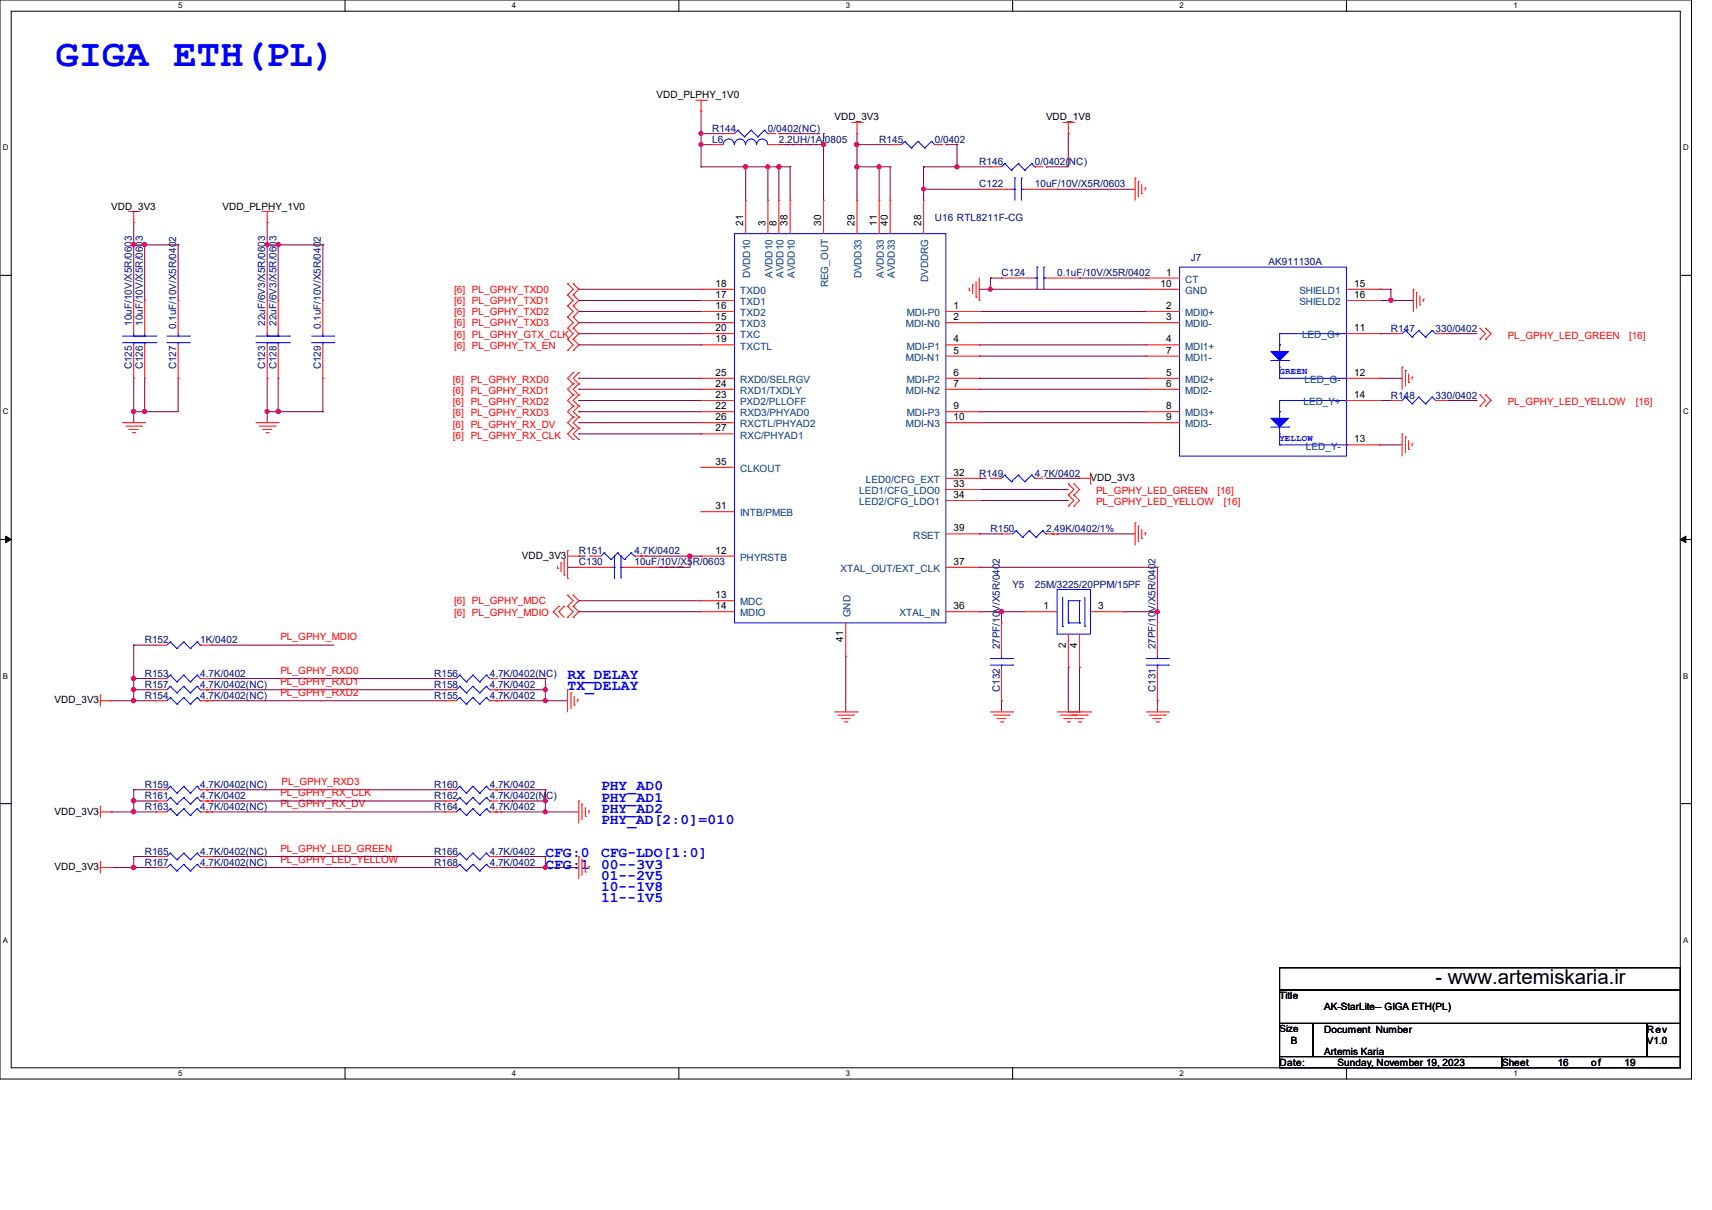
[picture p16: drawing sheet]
<svg xmlns="http://www.w3.org/2000/svg" width="297mm" height="210mm" viewBox="0 0 297 210" stroke-linecap="round" stroke-linejoin="round" font-family="sans-serif">
<defs><g id="words">
<text font-size="6.7" fill="#00f" x="9.7" y="11.4">GIGA ETH(PL)</text>
<text font-size="3.6" x="249" y="170.8">- www.artemiskaria.ir</text>
<g font-size="2.5" fill="#00f">
<text x="98.5" y="119.8">TX_DELAY</text>
<text x="98.5" y="117.9">RX_DELAY</text>
<text x="104.3" y="137.2">PHY_AD0</text>
<text x="104.3" y="143">PHY_AD[2:0]=010</text>
<text x="104.3" y="139.1">PHY_AD1</text>
<text x="104.3" y="141.1">PHY_AD2</text>
<text x="94.6" y="148.8">CFG:0</text>
<text x="104.3" y="148.8">CFG-LDO[1:0]</text>
<text x="94.6" y="150.7">CFG:1</text>
<text x="104.3" y="154.6">10--1V8</text>
<text x="104.3" y="152.7">01--2V5</text>
<text x="104.3" y="150.7">00--3V3</text>
<text x="104.3" y="156.5">11--1V5</text>
</g>
<g font-size="1.7">
<text x="113.9" y="17.1">VDD_PLPHY_1V0</text>
<text x="144.8" y="20.9">VDD_3V3</text>
<text x="181.5" y="20.9">VDD_1V8</text>
<text x="19.3" y="36.4">VDD_3V3</text>
<text x="38.6" y="36.4">VDD_PLPHY_1V0</text>
<text x="128.9" y="39.2" transform="rotate(-90 128.9 39.2)">21</text>
<text x="132.8" y="39.2" transform="rotate(-90 132.8 39.2)">3</text>
<text x="134.7" y="39.2" transform="rotate(-90 134.7 39.2)">8</text>
<text x="136.6" y="39.2" transform="rotate(-90 136.6 39.2)">38</text>
<text x="142.4" y="39.2" transform="rotate(-90 142.4 39.2)">30</text>
<text x="148.2" y="39.2" transform="rotate(-90 148.2 39.2)">29</text>
<text x="152.1" y="39.2" transform="rotate(-90 152.1 39.2)">11</text>
<text x="154" y="39.2" transform="rotate(-90 154 39.2)">40</text>
<text x="159.8" y="39.2" transform="rotate(-90 159.8 39.2)">28</text>
<text x="202.3" y="47.8">1</text>
<text x="124.1" y="49.8">18</text>
<text x="124.1" y="51.7">17</text>
<text x="124.1" y="53.6">16</text>
<text x="165.4" y="53.6">1</text>
<text x="201.3" y="49.8">10</text>
<text x="202.3" y="53.6">2</text>
<text x="234.9" y="49.8">15</text>
<text x="234.9" y="51.7">16</text>
<text x="124.1" y="55.6">15</text>
<text x="124.1" y="59.4">19</text>
<text x="124.1" y="57.5">20</text>
<text x="165.4" y="55.6">2</text>
<text x="165.4" y="59.4">4</text>
<text x="202.3" y="59.4">4</text>
<text x="202.3" y="55.6">3</text>
<text x="234.9" y="57.5">11</text>
<text x="124.1" y="65.2">25</text>
<text x="165.4" y="61.4">5</text>
<text x="165.4" y="65.2">6</text>
<text x="202.3" y="65.2">5</text>
<text x="202.3" y="61.4">7</text>
<text x="234.9" y="65.2">12</text>
<text x="124.1" y="67.1">24</text>
<text x="124.1" y="69.1">23</text>
<text x="124.1" y="71">22</text>
<text x="165.4" y="67.1">7</text>
<text x="165.4" y="71">9</text>
<text x="202.3" y="71">8</text>
<text x="202.3" y="67.1">6</text>
<text x="234.9" y="69.1">14</text>
<text x="124.1" y="72.9">26</text>
<text x="124.1" y="74.9">27</text>
<text x="165.4" y="72.9">10</text>
<text x="202.3" y="72.9">9</text>
<text x="234.9" y="76.8">13</text>
<text x="124.1" y="80.7">35</text>
<text x="165.4" y="82.6">32</text>
<text x="189.2" y="83.5">VDD_3V3</text>
<text x="124.1" y="88.4">31</text>
<text x="165.4" y="84.5">33</text>
<text x="165.4" y="86.4">34</text>
<text x="165.4" y="92.2">39</text>
<text x="90.5" y="97">VDD_3V3</text>
<text x="124.1" y="96.1">12</text>
<text x="165.4" y="98">37</text>
<text x="124.1" y="105.7">14</text>
<text x="124.1" y="103.8">13</text>
<text x="165.4" y="105.7">36</text>
<text x="181.1" y="105.7">1</text>
<text x="190.5" y="105.7">3</text>
<text x="146.3" y="111.4" transform="rotate(-90 146.3 111.4)">41</text>
<text x="184.9" y="112.4" transform="rotate(-90 184.9 112.4)">2</text>
<text x="186.9" y="112.4" transform="rotate(-90 186.9 112.4)">4</text>
<text x="9.5" y="122.1">VDD_3V3</text>
<text x="9.5" y="141.4">VDD_3V3</text>
<text x="9.5" y="151">VDD_3V3</text>
<text x="222" y="173.4">Title</text>
<text x="222" y="179.2">Size</text>
<text x="229.7" y="175.3">AK-StarLite-- GIGA ETH(PL)</text>
<text x="229.7" y="179.2">Document Number</text>
<text x="285.7" y="179.2">Rev</text>
<text x="222" y="185">Date:</text>
<text x="223.9" y="181.1">B</text>
<text x="229.7" y="183.1">Artemis Karia</text>
<text x="232.1" y="185">Sunday, November 19, 2023</text>
<text x="260.6" y="185">Sheet</text>
<text x="270.2" y="185">16</text>
<text x="276.1" y="185">of</text>
<text x="281.8" y="185">19</text>
<text x="285.7" y="181.1">V1.0</text>
</g>
<g font-size="1.7" fill="#000080">
<text x="123.6" y="22.9">R144</text>
<text x="133.2" y="22.9">0/0402(NC)</text>
<text x="123.6" y="24.8">L6</text>
<text x="135.1" y="24.8">2.2UH/1A/0805</text>
<text x="152.5" y="24.8">R145</text>
<text x="162.2" y="24.8">0/0402</text>
<text x="169.9" y="28.7">R146</text>
<text x="179.5" y="28.7">0/0402(NC)</text>
<text x="169.9" y="32.5">C122</text>
<text x="179.5" y="32.5">10uF/10V/X5R/0603</text>
<text x="162.2" y="38.3">U16 RTL8211F-CG</text>
<text x="173.7" y="48">C124</text>
<text x="183.4" y="48">0.1uF/10V/X5R/0402</text>
<text x="206.6" y="45.3">J7</text>
<text x="220.1" y="46">AK911130A</text>
<text x="22.9" y="56.6" transform="rotate(-90 22.9 56.6)">10uF/10V/X5R/0603</text>
<text x="24.8" y="56.6" transform="rotate(-90 24.8 56.6)">10uF/10V/X5R/0603</text>
<text x="30.6" y="57.2" transform="rotate(-90 30.6 57.2)">0.1uF/10V/X5R/0402</text>
<text x="46" y="56.6" transform="rotate(-90 46 56.6)">22uF/6V3/X5R/0603</text>
<text x="48" y="56.6" transform="rotate(-90 48 56.6)">22uF/6V3/X5R/0603</text>
<text x="55.7" y="57.2" transform="rotate(-90 55.7 57.2)">0.1uF/10V/X5R/0402</text>
<text x="241.3" y="57.6">R147</text>
<text x="249" y="57.6">330/0402</text>
<text x="22.9" y="64.1" transform="rotate(-90 22.9 64.1)">C125</text>
<text x="24.8" y="64.1" transform="rotate(-90 24.8 64.1)">C126</text>
<text x="30.6" y="64.1" transform="rotate(-90 30.6 64.1)">C127</text>
<text x="46" y="64.1" transform="rotate(-90 46 64.1)">C123</text>
<text x="48" y="64.1" transform="rotate(-90 48 64.1)">C128</text>
<text x="55.7" y="64.1" transform="rotate(-90 55.7 64.1)">C129</text>
<text x="241.3" y="69.2">R148</text>
<text x="249" y="69.2">330/0402</text>
<text x="169.9" y="82.7">R149</text>
<text x="179.5" y="82.7">4.7K/0402</text>
<text x="171.8" y="92.4">R150</text>
<text x="181.5" y="92.4">2.49K/0402/1%</text>
<text x="100.4" y="98.1">C130</text>
<text x="100.4" y="96.2">R151</text>
<text x="110.1" y="98.1">10uF/10V/X5R/0603</text>
<text x="110.1" y="96.2">4.7K/0402</text>
<text x="175.7" y="102">Y5</text>
<text x="179.5" y="102">25M/3225/20PPM/15PF</text>
<text x="25.1" y="111.7">R152</text>
<text x="34.8" y="111.7">1K/0402</text>
<text x="173.4" y="112.7" transform="rotate(-90 173.4 112.7)">27PF/10V/X5R/0402</text>
<text x="200.4" y="112.7" transform="rotate(-90 200.4 112.7)">27PF/10V/X5R/0402</text>
<text x="25.1" y="119.4">R157</text>
<text x="25.1" y="117.4">R153</text>
<text x="34.8" y="119.4">4.7K/0402(NC)</text>
<text x="34.8" y="117.4">4.7K/0402</text>
<text x="75.3" y="119.4">R158</text>
<text x="75.3" y="117.4">R156</text>
<text x="85" y="119.4">4.7K/0402</text>
<text x="85" y="117.4">4.7K/0402(NC)</text>
<text x="25.1" y="121.3">R154</text>
<text x="34.8" y="121.3">4.7K/0402(NC)</text>
<text x="75.3" y="121.3">R155</text>
<text x="85" y="121.3">4.7K/0402</text>
<text x="173.4" y="120.1" transform="rotate(-90 173.4 120.1)">C132</text>
<text x="200.4" y="120.1" transform="rotate(-90 200.4 120.1)">C131</text>
<text x="25.1" y="136.7">R159</text>
<text x="34.8" y="136.7">4.7K/0402(NC)</text>
<text x="75.3" y="136.7">R160</text>
<text x="85" y="136.7">4.7K/0402</text>
<text x="25.1" y="140.6">R163</text>
<text x="25.1" y="138.7">R161</text>
<text x="34.8" y="140.6">4.7K/0402(NC)</text>
<text x="34.8" y="138.7">4.7K/0402</text>
<text x="75.3" y="140.6">R164</text>
<text x="75.3" y="138.7">R162</text>
<text x="85" y="140.6">4.7K/0402</text>
<text x="85" y="138.7">4.7K/0402(NC)</text>
<text x="25.1" y="148.3">R165</text>
<text x="34.8" y="148.3">4.7K/0402(NC)</text>
<text x="75.3" y="148.3">R166</text>
<text x="85" y="148.3">4.7K/0402</text>
<text x="25.1" y="150.3">R167</text>
<text x="34.8" y="150.3">4.7K/0402(NC)</text>
<text x="75.3" y="150.3">R168</text>
<text x="85" y="150.3">4.7K/0402</text>
</g>
<g font-size="1.7" fill="#f00">
<text x="78.8" y="50.8">[6] PL_GPHY_TXD0</text>
<text x="78.8" y="52.8">[6] PL_GPHY_TXD1</text>
<text x="78.8" y="58.6">[6] PL_GPHY_GTX_CLK</text>
<text x="78.8" y="54.7">[6] PL_GPHY_TXD2</text>
<text x="78.8" y="56.6">[6] PL_GPHY_TXD3</text>
<text x="261.6" y="58.8">PL_GPHY_LED_GREEN</text>
<text x="282.6" y="58.8">[16]</text>
<text x="78.8" y="60.5">[6] PL_GPHY_TX_EN</text>
<text x="78.6" y="70.4">[6] PL_GPHY_RXD2</text>
<text x="78.6" y="68.4">[6] PL_GPHY_RXD1</text>
<text x="78.6" y="66.5">[6] PL_GPHY_RXD0</text>
<text x="261.6" y="70.4">PL_GPHY_LED_YELLOW</text>
<text x="283.8" y="70.4">[16]</text>
<text x="78.6" y="72.3">[6] PL_GPHY_RXD3</text>
<text x="78.6" y="74.2">[6] PL_GPHY_RX_DV</text>
<text x="78.6" y="76.2">[6] PL_GPHY_RX_CLK</text>
<text x="190.2" y="85.8">PL_GPHY_LED_GREEN</text>
<text x="190.2" y="87.7">PL_GPHY_LED_YELLOW</text>
<text x="211.2" y="85.8">[16]</text>
<text x="212.3" y="87.7">[16]</text>
<text x="78.8" y="104.9">[6] PL_GPHY_MDC</text>
<text x="78.8" y="106.8">[6] PL_GPHY_MDIO</text>
<text x="48.6" y="111.2">PL_GPHY_MDIO</text>
<text x="48.6" y="117">PL_GPHY_RXD0</text>
<text x="48.6" y="118.9">PL_GPHY_RXD1</text>
<text x="48.6" y="120.8">PL_GPHY_RXD2</text>
<text x="48.9" y="136.3">PL_GPHY_RXD3</text>
<text x="48.6" y="140.1">PL_GPHY_RX_DV</text>
<text x="48.6" y="138.2">PL_GPHY_RX_CLK</text>
<text x="48.6" y="149.8">PL_GPHY_LED_YELLOW</text>
<text x="48.6" y="147.9">PL_GPHY_LED_GREEN</text>
</g>
<g font-size="1.7" fill="#004080">
<text x="128.4" y="51">TXD0</text>
<text x="128.4" y="53">TXD1</text>
<text x="130.2" y="48.3" transform="rotate(-90 130.2 48.3)">DVDD10</text>
<text x="134" y="48.2" transform="rotate(-90 134 48.2)">AVDD10</text>
<text x="135.9" y="48.2" transform="rotate(-90 135.9 48.2)">AVDD10</text>
<text x="137.9" y="48.2" transform="rotate(-90 137.9 48.2)">AVDD10</text>
<text x="143.7" y="49.9" transform="rotate(-90 143.7 49.9)">REG_OUT</text>
<text x="149.5" y="48.3" transform="rotate(-90 149.5 48.3)">DVDD33</text>
<text x="153.3" y="48.2" transform="rotate(-90 153.3 48.2)">AVDD33</text>
<text x="155.2" y="48.2" transform="rotate(-90 155.2 48.2)">AVDD33</text>
<text x="161" y="48.9" transform="rotate(-90 161 48.9)">DVDDRG</text>
<text x="205.6" y="49.1">CT</text>
<text x="205.6" y="51">GND</text>
<text x="225.4" y="51">SHIELD1</text>
<text x="225.4" y="53">SHIELD2</text>
<text x="128.4" y="54.9">TXD2</text>
<text x="128.4" y="56.8">TXD3</text>
<text x="128.4" y="58.7">TXC</text>
<text x="157.2" y="56.8">MDI-N0</text>
<text x="157.3" y="54.9">MDI-P0</text>
<text x="205.6" y="56.8">MDI0-</text>
<text x="205.6" y="54.9">MDI0+</text>
<text x="225.9" y="58.7">LED_G+</text>
<text x="128.4" y="60.7">TXCTL</text>
<text x="157.2" y="62.6">MDI-N1</text>
<text x="157.3" y="60.7">MDI-P1</text>
<text x="205.6" y="60.7">MDI1+</text>
<text x="205.6" y="62.6">MDI1-</text>
<text x="128.4" y="66.5">RXD0/SELRGV</text>
<text x="128.4" y="68.4">RXD1/TXDLY</text>
<text x="128.4" y="70.3">PXD2/PLLOFF</text>
<text x="157.2" y="68.4">MDI-N2</text>
<text x="157.3" y="66.5">MDI-P2</text>
<text x="205.6" y="68.4">MDI2-</text>
<text x="205.6" y="66.5">MDI2+</text>
<text x="226.1" y="70.3">LED_Y+</text>
<text x="226.3" y="66.5">LED_G-</text>
<text x="128.4" y="72.3">RXD3/PHYAD0</text>
<text x="128.4" y="74.2">RXCTL/PHYAD2</text>
<text x="128.4" y="76.1">RXC/PHYAD1</text>
<text x="157.2" y="74.2">MDI-N3</text>
<text x="157.3" y="72.3">MDI-P3</text>
<text x="205.6" y="74.2">MDI3-</text>
<text x="205.6" y="72.3">MDI3+</text>
<text x="128.4" y="81.9">CLKOUT</text>
<text x="150.2" y="83.8">LED0/CFG_EXT</text>
<text x="226.6" y="78">LED_Y-</text>
<text x="128.4" y="89.6">INTB/PMEB</text>
<text x="149.1" y="85.8">LED1/CFG_LDO0</text>
<text x="149.1" y="87.7">LED2/CFG_LDO1</text>
<text x="158.4" y="93.5">RSET</text>
<text x="128.4" y="97.3">PHYRSTB</text>
<text x="145.8" y="99.3">XTAL_OUT/EXT_CLK</text>
<text x="128.4" y="107">MDIO</text>
<text x="128.4" y="105.1">MDC</text>
<text x="147.5" y="107.1" transform="rotate(-90 147.5 107.1)">GND</text>
<text x="156.1" y="107">XTAL_IN</text>
</g>
<g font-size="1.6" fill="#00f">
<text x="222" y="65">GREEN</text>
<text x="222" y="76.6">YELLOW</text>
</g>
<g font-size="1.4">
<text x="30.9" y="1.4">5</text>
<text x="88.8" y="1.4">4</text>
<text x="146.7" y="1.4">3</text>
<text x="204.6" y="1.4">2</text>
<text x="262.6" y="1.4">1</text>
<text x=".5" y="26.1">D</text>
<text x="292" y="26.1">D</text>
<text x=".5" y="71.9">C</text>
<text x="292" y="71.9">C</text>
<text x=".5" y="117.8">B</text>
<text x="292" y="117.8">B</text>
<text x=".5" y="163.6">A</text>
<text x="292" y="163.6">A</text>
<text x="30.9" y="186.8">5</text>
<text x="88.8" y="186.8">4</text>
<text x="146.7" y="186.8">3</text>
<text x="204.6" y="186.8">2</text>
<text x="262.6" y="186.8">1</text>
</g>
</g></defs>
<path d="M0 0h293.5v187.3h-293.5zM1.9 1.9h289.6v183.4h-289.6z" fill="none" stroke="#000" stroke-width=".17"/>
<g fill="#fff">
<path d="M30.9 .2h.8v1.5h-.8z"/>
<path d="M30.9 185.5h.8v1.6h-.8z"/>
</g>
<path d="M59.9 0v1.9M59.9 185.3v2" fill="none" stroke="#000" stroke-width=".17"/>
<g fill="#fff">
<path d="M88.8 .2h.8v1.5h-.8z"/>
<path d="M88.8 185.5h.8v1.6h-.8z"/>
</g>
<path d="M117.8 0v1.9M117.8 185.3v2" fill="none" stroke="#000" stroke-width=".17"/>
<g fill="#fff">
<path d="M146.7 .2h.8v1.5h-.8z"/>
<path d="M146.7 185.5h.8v1.6h-.8z"/>
</g>
<path d="M175.7 0v1.9M175.7 185.3v2" fill="none" stroke="#000" stroke-width=".17"/>
<g fill="#fff">
<path d="M204.6 .2h.8v1.5h-.8z"/>
<path d="M204.6 185.5h.8v1.6h-.8z"/>
</g>
<path d="M233.6 0v1.9M233.6 185.3v2" fill="none" stroke="#000" stroke-width=".17"/>
<g fill="#fff">
<path d="M262.6 .2h.7v1.5h-.7z"/>
<path d="M262.6 185.5h.7v1.6h-.7z"/>
<path d="M.5 24.8h1v1.6h-1z"/>
<path d="M292 24.8h1v1.6h-1z"/>
<path d="M.5 70.7h1v1.5h-1z"/>
<path d="M292 70.7h1v1.5h-1z"/>
</g>
<path d="M0 47.8h1.9M291.5 47.8h2" fill="none" stroke="#000" stroke-width=".17"/>
<g fill="#fff">
<path d="M.5 116.5h.9v1.6h-.9z"/>
<path d="M292 116.5h.9v1.6h-.9z"/>
</g>
<path d="M0 93.6h1.9M291.5 93.6h2" fill="none" stroke="#000" stroke-width=".17"/>
<path d="M1 93l.9 .6-.9 .6zM291.5 93.6l1-.6v1.2z" fill="#000" stroke="#000" stroke-width=".17"/>
<g fill="#fff">
<path d="M.5 162.4h.9v1.5h-.9z"/>
<path d="M292 162.4h.9v1.5h-.9z"/>
</g>
<path d="M0 139.5h1.9M291.5 139.5h2M222 168h69.5v3.8h-69.5zM222 171.8h69.5v5.8h-69.5zM222 177.6h5.8v5.8h-5.8zM227.8 177.6h57.9v5.8h-57.9zM285.7 177.6h5.8v5.8h-5.8zM222 183.4h38.6v1.9h-38.6zM260.6 183.4h30.9v1.9h-30.9z" fill="none" stroke="#000" stroke-width=".17"/>
<g fill="none" stroke="#800040" stroke-width=".17">
<path d="M121.6 19.3h.1M121.6 19.3v9.7M23.2 38.6h.1M23.2 38.6v13.6M46.4 38.6h.1M46.4 38.6v13.6M121.6 29h.1M121.6 25.1h.1M121.6 23.2h.1M121.6 29h15.5M121.6 25.1h2M121.6 23.2h3.9"/>
<path d="M129.4 29h.1M129.4 29v5.8M133.2 29h.1M133.2 29v5.8M135.1 29h.1M135.1 25.1h.1M135.1 23.2h.1M135.1 25.1h7.8M135.1 23.2h7.2M135.1 29v5.8M137.1 29h.1M137.1 29v5.8"/>
<path d="M142.9 25.1h.1M142.9 23.2h.1M142.9 23.2v11.6M148.7 29h.1M148.7 23.2h.1M148.7 25.1h.1M148.7 29h5.7M148.7 23.2v11.6M148.7 25.1h5.7M152.5 29h.1M152.5 29v5.8M154.4 29h.1"/>
<path d="M154.4 29v5.8M160.2 29h.1M160.2 32.9h.1M160.2 29h11.6M160.2 29v5.8M160.2 32.9h9.7M164.1 25.1h.1M164.1 25.1h1.9M166 25.1h.1M166 29h.1M166 25.1v3.9M181.5 29h.1"/>
<path d="M183.4 32.9h.1M183.4 32.9h13.5M185.3 23.2h.1M185.3 23.2v5.8h-3.8M23.2 42.5h.1M23.2 42.5h7.7M25.1 42.5h.1M25.1 42.5v9.7M30.9 42.5h.1M30.9 42.5v9.7M46.4 42.5h.1M46.4 42.5h9.6"/>
<path d="M48.3 42.5h.1M48.3 42.5v9.7M56 42.5h.1M56 42.5v9.7M100.4 57.9h.1M100.4 52.2h.1M100.4 50.2h.1M100.4 56h.1M100.4 54.1h.1M100.4 59.9h.1M100.4 57.9h21.2M100.4 52.2h21.2"/>
<path d="M100.4 50.2h21.2M100.4 59.9h21.2M100.4 56h21.2M100.4 54.1h21.2M169.9 59.9h.1M169.9 56h.1M169.9 54.1h.1M169.9 50.2h.1M169.9 50.2h28.9M169.9 59.9h28.9M169.9 56h28.9M169.9 54.1h28.9"/>
<path d="M171.8 48.3h.1M171.8 50.2h.1M171.8 48.3v1.9M171.8 48.3h1.9M187.3 48.3h.1M187.3 48.3h11.5M239.4 57.9h.1M239.4 50.2h.1M239.4 52.2h.1M239.4 57.9h1.9M239.4 52.2h5.8M239.4 50.2h1.9"/>
<path d="M241.3 52.2h.1M241.3 50.2h.1M241.3 50.2v2M251 57.9h.1M251 57.9h5.3M23.2 71.5h.1M23.2 65.7h.1M23.2 65.7v7.7M25.1 65.7h.1M25.1 71.5h.1M25.1 65.7v5.8M30.9 65.7h.1"/>
<path d="M30.9 65.7v5.8h-7.7M46.4 71.5h.1M46.4 65.7h.1M46.4 71.5h9.6M46.4 65.7v7.7M48.3 65.7h.1M48.3 65.7v5.8M56 71.5h.1M56 65.7h.1M56 65.7v5.8M100.4 65.7h.1M100.4 69.5h.1"/>
<path d="M100.4 67.6h.1M100.4 75.3h.1M100.4 71.5h.1M100.4 73.4h.1M100.4 65.7h21.2M100.4 69.5h21.2M100.4 67.6h21.2M100.4 73.4h21.2M100.4 71.5h21.2M100.4 75.3h21.2M169.9 61.8h.1M169.9 65.7h.1"/>
<path d="M169.9 67.6h.1M169.9 73.4h.1M169.9 71.5h.1M169.9 65.7h28.9M169.9 61.8h28.9M169.9 67.6h28.9M169.9 73.4h28.9M169.9 71.5h28.9M239.4 65.7h.1M239.4 77.2h.1M239.4 69.5h.1M239.4 65.7h3.8"/>
<path d="M239.4 77.2h3.8M239.4 69.5h1.9M251 69.5h.1M251 69.5h5.3M98.5 98.5h.1M98.5 98.5h1.9M100.4 96.5h.1M100.4 96.5h1.3M112 96.5h.1M112 96.5h9.6M113.9 98.5h.1M119.7 96.5h.1"/>
<path d="M119.7 96.5v2h-5.8M169.9 92.7h.1M169.9 98.5h.1M169.9 86.9h.1M169.9 85h.1M169.9 83h.1M169.9 92.7h3.8M169.9 98.5h30.9M169.9 86.9h15.4M169.9 85h15.4M169.9 83h1.2M181.5 83h.1"/>
<path d="M181.5 83h5.9M183.4 92.7h.1M183.4 92.7h13.5M200.8 98.5h.1M200.8 98.5v9.6M23.2 112h.1M23.2 117.8h.1M23.2 119.7h.1M23.2 112v9.6M23.2 112h3.9M23.2 117.8h3.9M23.2 119.7h3.9"/>
<path d="M36.7 112h.1M36.7 117.8h.1M36.7 119.7h.1M36.7 112h21.2M36.7 117.8h40.5M36.7 119.7h40.5M86.9 117.8h.1M86.9 119.7h.1M86.9 117.8h7.7M86.9 119.7h7.7M94.6 117.8h.1M94.6 119.7h.1"/>
<path d="M94.6 117.8v3.8M100.4 106.2h.1M100.4 104.3h.1M100.4 106.2h21.2M100.4 104.3h21.2M146.7 113.9h.1M146.7 113.9v9.7M169.9 106.2h.1M169.9 106.2h7.7M173.7 106.2h.1M173.7 106.2v1.9M185.3 115.8h.1"/>
<path d="M185.3 115.8v7.8M187.3 115.8h.1M187.3 115.8v7.8M195 106.2h.1M195 106.2h5.8M200.8 106.2h.1M19.3 121.6h.1M19.3 121.6h7.8M23.2 121.6h.1M23.2 139h.1M23.2 137.1h.1M23.2 137.1v3.8"/>
<path d="M23.2 137.1h3.9M23.2 139h3.9M36.7 121.6h.1M36.7 137.1h.1M36.7 139h.1M36.7 121.6h40.5M36.7 137.1h40.5M36.7 139h40.5M86.9 121.6h.1M86.9 139h.1M86.9 137.1h.1M86.9 139h7.7"/>
<path d="M86.9 121.6h11.6M86.9 137.1h7.7M94.6 121.6h.1M94.6 137.1h.1M94.6 139h.1M94.6 137.1v3.8M173.7 121.6h.1M173.7 121.6v2M200.8 121.6h.1M200.8 121.6v2M19.3 150.6h.1M19.3 140.9h.1"/>
<path d="M19.3 150.6h7.8M19.3 140.9h7.8M23.2 148.7h.1M23.2 150.6h.1M23.2 140.9h.1M23.2 148.7h3.9M23.2 148.7v1.9M36.7 150.6h.1M36.7 148.7h.1M36.7 140.9h.1M36.7 150.6h40.5M36.7 148.7h40.5"/>
<path d="M36.7 140.9h40.5M86.9 150.6h.1M86.9 148.7h.1M86.9 140.9h.1M86.9 150.6h7.7M86.9 148.7h7.7M86.9 140.9h13.5M94.6 150.6h5.8M94.6 148.7h.1M94.6 150.6h.1M94.6 140.9h.1M94.6 148.7v1.9"/>
</g>
<g fill="#f0f" stroke="#f0f" stroke-width=".17">
<circle cx="241.3" cy="52.1" r=".38"/>
<circle cx="23.2" cy="150.6" r=".38"/>
<circle cx="94.6" cy="150.6" r=".36"/>
<circle cx="94.6" cy="119.7" r=".36"/>
<circle cx="94.6" cy="140.9" r=".36"/>
<circle cx="94.6" cy="121.6" r=".36"/>
<circle cx="23.2" cy="119.7" r=".38"/>
<circle cx="23.2" cy="117.8" r=".38"/>
<circle cx="23.2" cy="121.6" r=".38"/>
<circle cx="23.2" cy="140.9" r=".38"/>
<circle cx="94.6" cy="139" r=".36"/>
<circle cx="23.2" cy="139" r=".38"/>
<circle cx="142.9" cy="25.1" r=".36"/>
<circle cx="135.1" cy="29" r=".38"/>
<circle cx="133.2" cy="29" r=".36"/>
<circle cx="129.3" cy="29" r=".38"/>
<circle cx="152.5" cy="29" r=".36"/>
<circle cx="173.7" cy="106.2" r=".38"/>
<circle cx="200.8" cy="106.2" r=".36"/>
<circle cx="121.6" cy="25.1" r=".36"/>
<circle cx="121.6" cy="23.2" r=".36"/>
<circle cx="148.6" cy="29" r=".38"/>
<circle cx="148.6" cy="25.1" r=".38"/>
<circle cx="166" cy="29" r=".36"/>
<circle cx="160.2" cy="32.8" r=".36"/>
<circle cx="171.8" cy="50.2" r=".36"/>
<circle cx="25.1" cy="71.4" r=".36"/>
<circle cx="25.1" cy="42.5" r=".36"/>
<circle cx="46.3" cy="71.4" r=".36"/>
<circle cx="46.3" cy="42.5" r=".36"/>
<circle cx="48.3" cy="71.4" r=".38"/>
<circle cx="48.3" cy="42.5" r=".38"/>
<circle cx="23.2" cy="71.4" r=".38"/>
<circle cx="23.2" cy="42.5" r=".38"/>
<circle cx="119.7" cy="96.5" r=".38"/>
</g>
<g fill="none" stroke="#f00" stroke-width=".17">
<path d="M120.6 17.4h2M121.6 19.3h.1M121.6 17.4v1.9M122.6 17.4h.1M22.2 36.7h1.9M23.2 38.6h.1M23.2 36.7v1.9M24.1 36.7h.1M45.4 36.7h1.9M46.4 38.6h.1M46.4 36.7v1.9M47.3 36.7h.1"/>
<path d="M123.6 25.1h1.9M123.6 25.1h.1M125.5 23.2h1.9M125.5 23.2h.1M129.4 34.8h.1M129.4 34.8v5.8M133.2 34.8h.1M133.2 23.2h1.5M133.2 25.1h1.9M133.2 34.8v5.8M135.1 25.1h.1M135.1 34.8h.1"/>
<path d="M135.1 23.2h.1M135.1 34.8v5.8M137.1 34.8h.1M137.1 34.8v5.8M142.9 34.8h.1M142.9 34.8v5.8M147.7 21.3h1.9M148.7 23.2h.1M148.7 34.8h.1M148.7 21.3v1.9M148.7 34.8v5.8M149.6 21.3h.1"/>
<path d="M152.5 34.8h.1M152.5 34.8v5.8M154.4 25.1h2M154.4 25.1h.1M154.4 34.8h.1M154.4 34.8v5.8M160.2 34.8h.1M160.2 34.8v5.8M162.2 25.1h1.4M164.1 25.1h.1M169.9 32.9h.1M169.9 32.9h5.8"/>
<path d="M171.8 29h1.9M171.8 29h.1M177.6 32.9h5.8M179.5 29h1.5M181.5 29h.1M183.4 32.9h.1M184.4 21.3h1.9M185.3 23.2h.1M185.3 21.3v1.9M186.3 21.3h.1M196.9 30.9h.1M196.9 30.9v3.9"/>
<path d="M197.5 31.5h.1M197.5 31.5v2.7M198.1 33.6h.1M198.1 32v1.6M198.7 32.6h.1M198.7 32.6v.4M23.2 52.2h.1M23.2 52.2v5.7M23.2 59.9v5.8M25.1 52.2h.1M25.1 52.2v5.7M25.1 59.9v5.8"/>
<path d="M30.9 52.2h.1M30.9 52.2v5.7M30.9 59.9v5.8M46.4 52.2h.1M46.4 52.2v5.7M46.4 59.9v5.8M48.3 52.2h.1M48.3 52.2v5.7M48.3 59.9v5.8M56 52.2h.1M56 52.2v5.7M56 59.9v5.8"/>
<path d="M98.5 51.2h.1M98.5 49.2h.1M98.5 58.9h.1M98.5 57h.1M98.5 55h.1M98.5 53.1h.1M98.5 49.2l.9 1-.9 1M98.5 57l.9 .9-.9 1M98.5 53.1l.9 1-.9 .9M98.5 51.2l.9 1-.9 .9M98.5 58.9l.9 1-.9 .9M98.5 55l.9 1-.9 1"/>
<path d="M99.4 49.2h.1M99.4 51.2h.1M99.4 57h.1M99.4 58.9h.1M99.4 53.1h.1M99.4 55h.1M99.4 49.2l1 1-1 1M99.4 57l1 .9-1 1M99.4 53.1l1 1-1 .9M99.4 51.2l1 1-1 .9M99.4 58.9l1 1-1 .9M99.4 55l1 1-1 1"/>
<path d="M121.6 50.2h.1M121.6 52.2h.1M121.6 54.1h.1M121.6 56h.1M121.6 59.9h.1M121.6 57.9h.1M121.6 59.9h5.8M121.6 56h5.8M121.6 54.1h5.8M121.6 50.2h5.8M121.6 57.9h5.8M121.6 52.2h5.8"/>
<path d="M164.1 59.9h5.8M164.1 56h5.8M164.1 54.1h5.8M168.1 50.4h.1M168.1 50v.4M168.7 49.4h.1M168.7 49.4v1.6M169.3 51.6h.1M169.3 48.9v2.7M169.9 52.2h.1M169.9 54.1h.1M169.9 56h.1"/>
<path d="M169.9 59.9h.1M169.9 48.3v3.9M173.7 48.3h.1M173.7 48.3h5.8M181.5 48.3h5.8M187.3 48.3h.1M198.8 48.3h.1M198.8 59.9h.1M198.8 56h.1M198.8 54.1h.1M198.8 50.2h.1M198.8 48.3h5.8"/>
<path d="M198.8 59.9h5.8M198.8 56h5.8M198.8 54.1h5.8M198.8 50.2h5.8M233.6 50.2h5.8M233.6 57.9h5.8M233.6 52.2h5.8M239.4 57.9h.1M239.4 50.2h.1M239.4 52.2h.1M241.3 57.9h.1M241.3 57.9h1.9"/>
<path d="M245.2 50.2h.1M245.2 50.2v3.9M245.7 50.8h.1M245.7 50.8v2.7M246.3 52.9h.1M246.3 51.4v1.5M246.9 51.9h.1M246.9 51.9v.4M249 57.9h2M251 57.9h.1M256.8 57h.1M256.8 58.9h.1"/>
<path d="M256.8 57l.9 .9-.9 1M257.7 57h.1M257.7 58.9h.1M257.7 57l1 .9-1 1M21.3 73.4h3.8M21.8 74h2.8M22.4 74.5h.1M22.4 74.5h1.6M23 75.1h.4M23.2 65.7h.1M23.4 75.1h.1M24.6 74h.1"/>
<path d="M25.1 73.4h.1M25.1 65.7h.1M30.9 65.7h.1M44.4 73.4h3.9M45 74h2.7M45.6 74.5h.1M45.6 74.5h1.5M46.1 75.1h.4M46.4 65.7h.1M46.5 75.1h.1M47.7 74h.1M48.3 73.4h.1"/>
<path d="M48.3 65.7h.1M56 65.7h.1M98.5 60.8h.1M99.4 68.5h.1M99.4 70.5h.1M99.4 60.8h.1M99.4 66.6h.1M99.4 72.4h.1M99.4 74.3h.1M99.4 76.3h.1M99.4 64.7h.1M99.4 68.5l-.9 1 .9 1"/>
<path d="M99.4 66.6l-.9 1 .9 .9M99.4 70.5l-.9 1 .9 .9M99.4 72.4l-.9 1 .9 .9M99.4 74.3l-.9 1 .9 1M99.4 64.7l-.9 1 .9 .9M100.4 68.5h.1M100.4 70.5h.1M100.4 66.6h.1M100.4 72.4h.1M100.4 74.3h.1M100.4 76.3h.1M100.4 64.7h.1"/>
<path d="M100.4 68.5l-1 1 1 1M100.4 66.6l-1 1 1 .9M100.4 70.5l-1 1 1 .9M100.4 72.4l-1 1 1 .9M100.4 74.3l-1 1 1 1M100.4 64.7l-1 1 1 .9M121.6 65.7h.1M121.6 67.6h.1M121.6 69.5h.1M121.6 71.5h.1M121.6 73.4h.1M121.6 75.3h.1"/>
<path d="M121.6 73.4h5.8M121.6 71.5h5.8M121.6 67.6h5.8M121.6 65.7h5.8M121.6 69.5h5.8M121.6 75.3h5.8M164.1 73.4h5.8M164.1 71.5h5.8M164.1 67.6h5.8M164.1 65.7h5.8M164.1 61.8h5.8M169.9 61.8h.1"/>
<path d="M169.9 65.7h.1M169.9 67.6h.1M169.9 71.5h.1M169.9 73.4h.1M198.8 73.4h.1M198.8 71.5h.1M198.8 67.6h.1M198.8 65.7h.1M198.8 61.8h.1M198.8 73.4h5.8M198.8 71.5h5.8M198.8 67.6h5.8"/>
<path d="M198.8 65.7h5.8M198.8 61.8h5.8M233.6 65.7h5.8M233.6 69.5h5.8M233.6 77.2h5.8M239.4 65.7h.1M239.4 69.5h.1M239.4 77.2h.1M241.3 69.5h.1M241.3 69.5h1.9M243.2 63.7h.1M243.2 75.3h.1"/>
<path d="M243.2 63.7v3.9M243.2 75.3v3.9M243.8 64.3h.1M243.8 75.9h.1M243.8 64.3v2.7M243.8 75.9v2.7M244.4 66.4h.1M244.4 78h.1M244.4 64.9v1.5M244.4 76.5v1.5M245 65.4h.1M245 77h.1"/>
<path d="M245 65.4v.4M245 77v.4M249 69.5h2M251 69.5h.1M256.8 68.5h.1M256.8 70.5h.1M256.8 68.5l.9 1-.9 1M257.7 68.5h.1M257.7 70.5h.1M257.7 68.5l1 1-1 1M96.7 98.7h.1M96.7 98.3v.4"/>
<path d="M97.3 97.7h.1M97.3 97.7v1.5M97.9 99.8h.1M97.9 97.1v2.7M98.5 95.6h.1M98.5 95.6v4.8M98.5 96.5h1.9M100.4 96.5h.1M100.4 98.5h.1M100.4 98.5h5.8M102.3 96.5h2M102.3 96.5h.1"/>
<path d="M108.1 98.5h5.8M110.1 96.5h1.9M112 96.5h.1M113.9 98.5h.1M121.6 88.8h.1M121.6 96.5h.1M121.6 81.1h.1M121.6 96.5h5.8M121.6 88.8h5.8M121.6 81.1h5.8M164.1 83h5.8M164.1 98.5h5.8"/>
<path d="M164.1 85h5.8M164.1 86.9h5.8M164.1 92.7h5.8M169.9 98.5h.1M169.9 83h.1M169.9 85h.1M169.9 86.9h.1M169.9 92.7h.1M171.8 83h1.9M171.8 83h.1M173.7 92.7h2M173.7 92.7h.1"/>
<path d="M179.5 83h1.5M181.5 92.7h1.9M181.5 83h.1M183.4 92.7h.1M185.3 84h.1M185.3 85.9h.1M185.3 87.8h.1M185.3 84l1 1-1 .9M185.3 85.9l1 1-1 .9M186.3 84h.1M186.3 85.9h.1M186.3 87.8h.1"/>
<path d="M186.3 84l1 1-1 .9M186.3 85.9l1 1-1 .9M187.3 83h.1M187.3 83h1.9M189.2 84h.1M189.2 82v2M196.9 90.8h.1M196.9 90.8v3.8M197.5 91.3h.1M197.5 91.3v2.7M198.1 93.4h.1M198.1 91.9v1.5"/>
<path d="M198.7 92.5h.1M198.7 92.5v.4M27.1 119.7h1.9M27.1 119.7h.1M27.1 117.8h1.9M27.1 117.8h.1M27.1 112h1.9M27.1 112h.1M34.8 119.7h1.9M34.8 117.8h1.9M34.8 112h1.9M36.7 119.7h.1"/>
<path d="M36.7 117.8h.1M36.7 112h.1M77.2 119.7h2M77.2 119.7h.1M77.2 117.8h2M77.2 117.8h.1M85 119.7h1.9M85 117.8h1.4M86.9 119.7h.1M86.9 117.8h.1M96 106.2h.1M96 106.2l.9 .9"/>
<path d="M96.9 106.2h.1M96.9 105.2h.1M96.9 106.2l1 .9M96.9 105.2l-.9 1M97.9 105.2h.1M97.9 105.2l-1 1M98.5 119.7h.1M98.5 100.4h.1M98.5 105.2h.1M98.5 103.3h.1M98.5 107.1h.1M98.5 119.7v3.9"/>
<path d="M98.5 103.3l.9 1-.9 .9M98.5 105.2l.9 1-.9 .9M99.4 103.3h.1M99.4 105.2h.1M99.4 107.1h.1M99.4 103.3l1 1-1 .9M99.4 105.2l1 1-1 .9M121.6 106.2h.1M121.6 104.3h.1M121.6 106.2h5.8M121.6 104.3h5.8M146.7 113.9h.1"/>
<path d="M146.7 108.1v5.8M164.1 106.2h5.8M169.9 106.2h.1M173.7 108.1h.1M173.7 108.1v5.8M173.7 115.8v5.8M177.6 106.2h.1M177.6 106.2h5.8M185.3 115.8h.1M185.3 110.1v5.7M187.3 115.8h.1M187.3 110.1v5.7"/>
<path d="M189.2 106.2h5.8M195 106.2h.1M200.8 108.1h.1M200.8 108.1v5.8M200.8 115.8v5.8M17.4 120.6h.1M17.4 140h.1M17.4 120.6v2M17.4 140v1.9M17.4 121.6h1.9M19.3 121.6h.1M27.1 121.6h1.9"/>
<path d="M27.1 121.6h.1M27.1 139h1.9M27.1 139h.1M27.1 137.1h1.9M27.1 137.1h.1M34.8 121.6h1.9M34.8 139h1.9M34.8 137.1h1.9M36.7 121.6h.1M36.7 139h.1M36.7 137.1h.1M77.2 121.6h2"/>
<path d="M77.2 121.6h.1M77.2 137.1h2M77.2 137.1h.1M77.2 139h2M77.2 139h.1M85 121.6h1.9M85 137.1h1.9M85 139h1.4M86.9 121.6h.1M86.9 137.1h.1M86.9 139h.1M99.1 120.3h.1"/>
<path d="M99.1 120.3v2.7M99.6 122.4h.1M99.6 120.9v1.5M100.2 121.5h.1M100.2 121.5v.3M100.4 139h.1M100.4 139v3.9M101 139.6h.1M101 139.6v2.7M144.8 123.6h3.9M145.4 124.1h2.7M146 124.7h.1"/>
<path d="M146 124.7h1.5M146.5 125.3h.4M146.9 125.3h.1M148.1 124.1h.1M148.7 123.6h.1M171.8 123.6h3.9M172.4 124.1h2.7M173 124.7h.1M173 124.7h1.5M173.6 125.3h.3M173.7 121.6h.1M173.9 125.3h.1"/>
<path d="M175.1 124.1h.1M175.7 123.6h.1M183.4 123.6h5.8M184 124.1h4.6M184.6 124.7h.1M184.6 124.7h1.5M185.1 125.3h.4M185.5 125.3h.1M186.5 124.7h.1M186.5 124.7h1.5M186.7 124.1h.1M187.1 125.3h.4"/>
<path d="M187.3 123.6h.1M187.5 125.3h.1M188.6 124.1h.1M189.2 123.6h.1M198.8 123.6h3.9M199.4 124.1h2.7M200 124.7h.1M200 124.7h1.5M200.6 125.3h.4M200.8 121.6h.1M201 125.3h.1M202.1 124.1h.1"/>
<path d="M202.7 123.6h.1M17.4 149.6h.1M17.4 150.6h1.9M17.4 149.6v2M17.4 140.9h1.9M19.3 150.6h.1M19.3 140.9h.1M27.1 140.9h1.9M27.1 140.9h.1M27.1 150.6h1.9M27.1 150.6h.1M27.1 148.7h1.9"/>
<path d="M27.1 148.7h.1M34.8 140.9h1.9M34.8 150.6h1.9M34.8 148.7h1.9M36.7 140.9h.1M36.7 150.6h.1M36.7 148.7h.1M77.2 148.7h2M77.2 148.7h.1M77.2 150.6h2M77.2 150.6h.1M77.2 140.9h2"/>
<path d="M77.2 140.9h.1M85 148.7h1.9M85 150.6h1.9M85 140.9h1.9M86.9 148.7h.1M86.9 150.6h.1M86.9 140.9h.1M100.4 148.7h.1M100.4 148.7v3.8M101 149.2h.1M101 149.2v2.7M101.6 151.3h.1"/>
<path d="M101.6 141.7h.1M101.6 140.2v1.5M101.6 149.8v1.5M102.2 150.4h.1M102.2 140.8h.1M102.2 140.8v.3M102.2 150.4v.4"/>
</g>
<g fill="none" stroke="#00f" stroke-width=".17">
<path d="M125.5 25.1a.95 .95 0 0 1 .9-1 .95 .95 0 0 1 1 1M127.4 25.1a.95 .95 0 0 1 1-1 .95 .95 0 0 1 .9 1M128 22.6h.1M128 22.6l-.6 .6M128 22.6l1.2 1.1M129.2 23.7h.1M129.4 25.1a.93 .93 0 0 1 .9-1 .93 .93 0 0 1 .9 1M130.3 22.6h.1M130.3 22.6l-1.1 1.1M130.3 22.6l1.2 1.1M131.3 25.1a.95 .95 0 0 1 .9-1 .95 .95 0 0 1 1 1M131.5 23.7h.1"/>
<path d="M132.6 22.6h.1M132.6 22.6l-1.1 1.1M132.6 22.6l.6 .6M133.2 23.2h.1M157 24.6h.1M157 24.6l-.6 .5M157 24.6l1.1 1.1M158.1 25.7h.1M159.3 24.6h.1M159.3 24.6l-1.2 1.1M159.3 24.6l1.1 1.1M160.4 25.7h.1"/>
<path d="M161.6 24.6h.1M161.6 24.6l-1.2 1.1M161.6 24.6l.6 .5M162.2 25.1h.1M174.3 28.4h.1M174.3 28.4l-.6 .6M174.3 28.4l1.2 1.1M175.5 29.5h.1M175.7 32.9h.4M176.1 30.9h.1M176.1 32.9h.1M176.1 30.9v3.9"/>
<path d="M176.7 28.4h.1M176.7 28.4l-1.2 1.1M176.7 28.4l1.1 1.1M177.2 30.9h.1M177.2 32.9h.1M177.2 30.9v3.9M177.2 32.9h.4M177.8 29.5h.1M179 28.4h.1M179 28.4l-1.2 1.1M179 28.4l.5 .6M179.5 29h.1"/>
<path d="M21.3 59.5h5.8M21.3 58.3h5.8M23.2 59.5h.1M23.2 58.3h.1M23.2 57.9v.4M23.2 59.5v.4M25.1 59.5h.1M25.1 58.3h.1M25.1 57.9v.4M25.1 59.5v.4M27.1 59.5h.1M27.1 58.3h.1"/>
<path d="M29 59.5h3.9M29 58.3h3.9M30.9 59.5h.1M30.9 58.3h.1M30.9 57.9v.4M30.9 59.5v.4M32.9 59.5h.1M32.9 58.3h.1M44.4 59.5h5.8M44.4 58.3h5.8M46.4 59.5h.1M46.4 58.3h.1"/>
<path d="M46.4 57.9v.4M46.4 59.5v.4M48.3 59.5h.1M48.3 58.3h.1M48.3 57.9v.4M48.3 59.5v.4M50.2 59.5h.1M50.2 58.3h.1M54.1 59.5h3.8M54.1 58.3h3.8M56 59.5h.1M56 58.3h.1"/>
<path d="M56 57.9v.4M56 59.5v.4M57.9 59.5h.1M57.9 58.3h.1M127.4 40.6h36.7v67.5h-36.7zM179.5 48.3h.4M179.9 46.4h.1M179.9 48.3h.1M179.9 46.4v3.8M181.1 46.4h.1M181.1 48.3h.1M181.1 46.4v3.8"/>
<path d="M181.1 48.3h.4M204.6 46.4h29v32.8h-29zM222 57.9h.1M222 59.9h.1M222 57.9h11.6M222 57.9v3.1M243.8 57.4h.1M243.8 57.4l-.6 .5M243.8 57.4l1.2 1.1M245 58.5h.1M246.1 57.4h.1M246.1 57.4l-1.1 1.1"/>
<path d="M246.1 57.4l1.2 1.1M247.3 58.5h.1M248.5 57.4h.1M248.5 57.4l-1.2 1.1M248.5 57.4l.5 .5M249 57.9h.1M220.5 62.6h3.1M220.5 74.1h3.1M222 65.7h.1M222 63.7h.1M222 71.5h.1M222 77.2h.1"/>
<path d="M222 69.5h.1M222 75.3h.1M222 62.6v3.1M222 69.5v3.1M222 74.1v3.1M222 65.7h11.6M222 77.2h11.6M222 69.5h11.6M223.6 62.6h.1M223.6 74.1h.1M233.6 65.7h.1M233.6 77.2h.1"/>
<path d="M243.8 68.9h.1M243.8 68.9l-.6 .6M243.8 68.9l1.2 1.2M245 70.1h.1M246.1 68.9h.1M246.1 68.9l-1.1 1.2M246.1 68.9l1.2 1.2M247.3 70.1h.1M248.5 68.9h.1M248.5 68.9l-1.2 1.2M248.5 68.9l.5 .6M249 69.5h.1"/>
<path d="M104.8 96h.1M104.8 96l-.5 .5M104.8 96l1.2 1.1M106 97.1h.1M106.2 98.5h.4M106.6 96.5h.1M106.6 98.5h.1M106.6 96.5v3.9M107.1 96h.1M107.1 96l-1.1 1.1M107.1 96l1.2 1.1M107.7 96.5h.1"/>
<path d="M107.7 98.5h.1M107.7 96.5v3.9M107.7 98.5h.4M108.3 97.1h.1M109.5 96h.1M109.5 96l-1.2 1.1M109.5 96l.6 .5M110.1 96.5h.1M174.3 82.5h.1M174.3 82.5l-.6 .5M174.3 82.5l1.2 1.1M175.5 83.6h.1"/>
<path d="M176.3 92.1h.1M176.3 92.1l-.6 .6M176.3 92.1l1.1 1.2M176.7 82.5h.1M176.7 82.5l-1.2 1.1M176.7 82.5l1.1 1.1M177.4 93.3h.1M177.8 83.6h.1M178.6 92.1h.1M178.6 92.1l-1.2 1.2M178.6 92.1l1.1 1.2M179 82.5h.1"/>
<path d="M179 82.5l-1.2 1.1M179 82.5l.5 .5M179.5 83h.1M179.7 93.3h.1M180.9 92.1h.1M180.9 92.1l-1.2 1.2M180.9 92.1l.6 .6M181.5 92.7h.1M29.5 119.1h.1M29.5 117.2h.1M29.5 111.4h.1M29.5 119.1l-.5 .6"/>
<path d="M29.5 119.1l1.2 1.2M29.5 117.2l-.5 .6M29.5 117.2l1.2 1.2M29.5 111.4l-.5 .6M29.5 111.4l1.2 1.2M30.7 118.4h.1M30.7 112.6h.1M31.9 119.1h.1M31.9 117.2h.1M31.9 111.4h.1M31.9 119.1l-1.2 1.2M31.9 119.1l1.1 1.2"/>
<path d="M31.9 117.2l-1.2 1.2M31.9 117.2l1.1 1.2M31.9 111.4l-1.2 1.2M31.9 111.4l1.1 1.2M33 118.4h.1M33 112.6h.1M34.2 119.1h.1M34.2 117.2h.1M34.2 111.4h.1M34.2 119.1l-1.2 1.2M34.2 119.1l.6 .6M34.2 117.2l-1.2 1.2"/>
<path d="M34.2 117.2l.6 .6M34.2 111.4l-1.2 1.2M34.2 111.4l.6 .6M34.8 119.7h.1M34.8 117.8h.1M34.8 112h.1M79.8 119.1h.1M79.8 117.2h.1M79.8 119.1l-.6 .6M79.8 119.1l1.1 1.2M79.8 117.2l-.6 .6M79.8 117.2l1.1 1.2"/>
<path d="M80.9 118.4h.1M82 119.1h.1M82 117.2h.1M82 119.1l-1.1 1.2M82 119.1l1.2 1.2M82 117.2l-1.1 1.2M82 117.2l1.2 1.2M83.2 118.4h.1M84.4 119.1h.1M84.4 117.2h.1M84.4 119.1l-1.2 1.2M84.4 119.1l.6 .6"/>
<path d="M84.4 117.2l-1.2 1.2M84.4 117.2l.6 .6M85 119.7h.1M85 117.8h.1M171.8 115.4h3.9M171.8 114.3h3.9M173.7 115.4h.1M173.7 114.3h.1M173.7 113.9v.4M173.7 115.4v.4M175.7 115.4h.1M175.7 114.3h.1"/>
<path d="M183.4 102.3h5.8v7.8h-5.8zM184.4 108.7h.1M184.4 103.7v5M185.3 108.1h.1M185.3 108.1h2M187.3 104.3h.1M187.3 108.1h.1M187.3 104.3h-2v3.8M187.3 104.3v3.8M188.2 108.7h.1M188.2 103.7v5M198.8 115.4h3.9"/>
<path d="M198.8 114.3h3.9M200.8 115.4h.1M200.8 114.3h.1M200.8 113.9v.4M200.8 115.4v.4M202.7 115.4h.1M202.7 114.3h.1M29.5 121.1h.1M29.5 138.4h.1M29.5 136.5h.1M29.5 121.1l-.5 .5M29.5 121.1l1.2 1.1"/>
<path d="M29.5 138.4l-.5 .6M29.5 138.4l1.2 1.2M29.5 136.5l-.5 .6M29.5 136.5l1.2 1.2M30.7 120.3h.1M30.7 122.2h.1M30.7 139.6h.1M30.7 137.7h.1M31.9 121.1h.1M31.9 138.4h.1M31.9 136.5h.1M31.9 121.1l-1.2 1.1"/>
<path d="M31.9 121.1l1.1 1.1M31.9 138.4l-1.2 1.2M31.9 138.4l1.1 1.2M31.9 136.5l-1.2 1.2M31.9 136.5l1.1 1.2M33 120.3h.1M33 122.2h.1M33 139.6h.1M33 137.7h.1M34.2 121.1h.1M34.2 138.4h.1M34.2 136.5h.1"/>
<path d="M34.2 121.1l-1.2 1.1M34.2 121.1l.6 .5M34.2 138.4l-1.2 1.2M34.2 138.4l.6 .6M34.2 136.5l-1.2 1.2M34.2 136.5l.6 .6M34.8 121.6h.1M34.8 139h.1M34.8 137.1h.1M79.8 121.1h.1M79.8 136.5h.1M79.8 138.4h.1"/>
<path d="M79.8 121.1l-.6 .5M79.8 121.1l1.1 1.1M79.8 136.5l-.6 .6M79.8 136.5l1.1 1.2M79.8 138.4l-.6 .6M79.8 138.4l1.1 1.2M80.9 120.3h.1M80.9 122.2h.1M80.9 137.7h.1M80.9 139.6h.1M82 121.1h.1M82 136.5h.1"/>
<path d="M82 138.4h.1M82 121.1l-1.1 1.1M82 121.1l1.2 1.1M82 136.5l-1.1 1.2M82 136.5l1.2 1.2M82 138.4l-1.1 1.2M82 138.4l1.2 1.2M83.2 120.3h.1M83.2 122.2h.1M83.2 137.7h.1M83.2 139.6h.1M84.4 121.1h.1"/>
<path d="M84.4 136.5h.1M84.4 138.4h.1M84.4 121.1l-1.2 1.1M84.4 121.1l.6 .5M84.4 136.5l-1.2 1.2M84.4 136.5l.6 .6M84.4 138.4l-1.2 1.2M84.4 138.4l.6 .6M85 121.6h.1M85 137.1h.1M85 139h.1M29.5 140.4h.1"/>
<path d="M29.5 150h.1M29.5 148.1h.1M29.5 140.4l-.5 .5M29.5 140.4l1.2 1.1M29.5 150l-.5 .6M29.5 150l1.2 1.2M29.5 148.1l-.5 .6M29.5 148.1l1.2 1.1M30.7 141.5h.1M30.7 151.2h.1M30.7 149.2h.1M31.9 140.4h.1"/>
<path d="M31.9 150h.1M31.9 148.1h.1M31.9 140.4l-1.2 1.1M31.9 140.4l1.1 1.1M31.9 150l-1.2 1.2M31.9 150l1.1 1.2M31.9 148.1l-1.2 1.1M31.9 148.1l1.1 1.1M33 141.5h.1M33 151.2h.1M33 149.2h.1M34.2 140.4h.1"/>
<path d="M34.2 150h.1M34.2 148.1h.1M34.2 140.4l-1.2 1.1M34.2 140.4l.6 .5M34.2 150l-1.2 1.2M34.2 150l.6 .6M34.2 148.1l-1.2 1.1M34.2 148.1l.6 .6M34.8 140.9h.1M34.8 150.6h.1M34.8 148.7h.1M79.8 148.1h.1"/>
<path d="M79.8 150h.1M79.8 140.4h.1M79.8 148.1l-.6 .6M79.8 148.1l1.1 1.1M79.8 150l-.6 .6M79.8 150l1.1 1.2M79.8 140.4l-.6 .5M79.8 140.4l1.1 1.1M80.9 149.2h.1M80.9 151.2h.1M80.9 141.5h.1M82 148.1h.1"/>
<path d="M82 150h.1M82 140.4h.1M82 148.1l-1.1 1.1M82 148.1l1.2 1.1M82 150l-1.1 1.2M82 150l1.2 1.2M82 140.4l-1.1 1.1M82 140.4l1.2 1.1M83.2 149.2h.1M83.2 151.2h.1M83.2 141.5h.1M84.4 148.1h.1"/>
<path d="M84.4 150h.1M84.4 140.4h.1M84.4 148.1l-1.2 1.1M84.4 148.1l.6 .6M84.4 150l-1.2 1.2M84.4 150l.6 .6M84.4 140.4l-1.2 1.1M84.4 140.4l.6 .5M85 148.7h.1M85 150.6h.1M85 140.9h.1"/>
</g>
<g fill="#00f" stroke="#00f" stroke-width=".17">
<path d="M220.5 61h3.1l-1.6 1.6z"/>
<path d="M220.5 72.6h3.1l-1.6 1.5z"/>
</g>
<use href="#words"/>
</svg>
